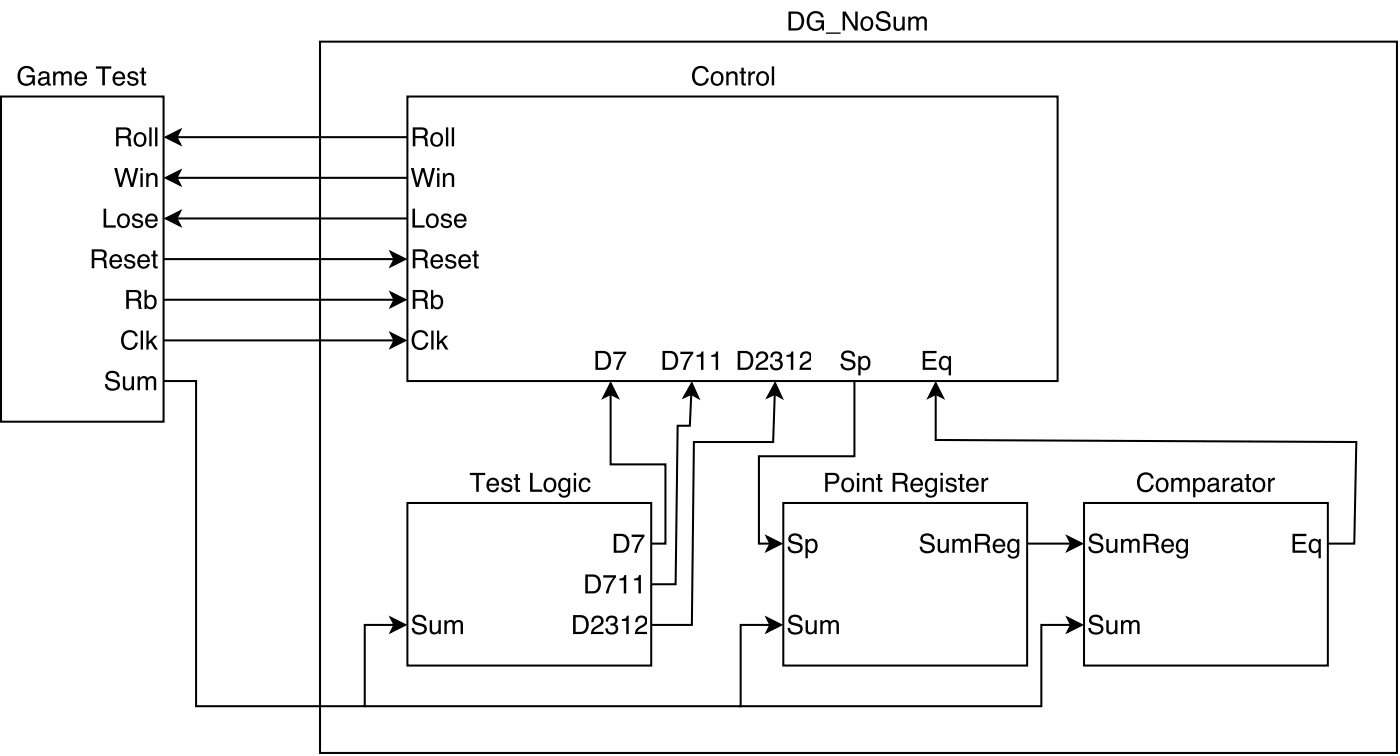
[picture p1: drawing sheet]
<svg xmlns="http://www.w3.org/2000/svg" width="243mm" height="131mm" viewBox="0 0 243 131" stroke-linecap="round" stroke-linejoin="round" font-family="sans-serif">
<path d="M55.6 7.2h186.9v123.5h-186.9z" fill="none" stroke="#000" stroke-width=".35"/>
<path d="M70.7 87.3h42.4v28.2h-42.4z" fill="#fff"/>
<path d="M70.7 87.3h42.4v28.2h-42.4z" fill="none" stroke="#000" stroke-width=".35"/>
<g fill="#000">
<path d="M81.6 82.1h2.6v.4h-1.1v2.9h-.4v-2.9h-1.1zM84.8 83.3a1.1 1.1 0 0 1 1.3-.2 1.1 1.1 0 0 1 .5 1.2h-1.7a.68 .68 0 0 0 .5 .8 .68 .68 0 0 0 .8-.5h.4a1.12 1.12 0 0 1-1.4 .8 1.12 1.12 0 0 1-.7-1.5zM85.1 83.5l-.2 .5h1.3a.66 .66 0 0 0-.4-.7 .66 .66 0 0 0-.7 .2zM87.3 83.1a.97 .97 0 0 1 1.6 .6h-.4a.55 .55 0 0 0-.5-.4 .55 .55 0 0 0-.5 .3 1.86 1.86 0 0 0 1.2 .6 .76 .76 0 0 1 .1 .9 .76 .76 0 0 1-.8 .4 .85 .85 0 0 1-1-.9h.4a.62 .62 0 0 0 .5 .5 .62 .62 0 0 0 .7-.4l-.2-.2a1.99 1.99 0 0 1-1.3-.6v-.4zM89.5 82.3h.4v.7h.4v.3h-.4v1.6l.1 .1 .3 .1v.3a.57 .57 0 0 1-.8-.5v-1.6h-.3v-.3h.3zM92 82.1h.5v2.9h1.6v.4h-2.1zM95.1 83.4a1.02 1.02 0 0 0 .4 1.7 1.02 1.02 0 0 0 .6-1.5 .67 .67 0 0 0-1-.2zM94.7 83.3a1.17 1.17 0 0 1 1.5-.1 1.17 1.17 0 0 1 .3 1.5 1.13 1.13 0 0 1-1.4 .7 1.13 1.13 0 0 1-.7-1.5zM97.2 83.3a.9 .9 0 0 1 1.4 0v-.3h.4v2.2a1.05 1.05 0 0 1-.8 1.2 1.05 1.05 0 0 1-1.2-.7h.4a.69 .69 0 0 0 .9 .3 .69 .69 0 0 0 .3-1 .98 .98 0 0 1-1.2 .3 .98 .98 0 0 1-.5-1.1l.1-.5zM97.5 83.5a.99 .99 0 0 0 .4 1.6 .93 .93 0 0 0 .7-.9 .93 .93 0 0 0-.6-.9zM99.6 83h.4v2.4h-.4zM99.6 82.1h.4v.4h-.4zM100.8 83.3a.98 .98 0 0 1 1-.4 .98 .98 0 0 1 .7 .9h-.4a.62 .62 0 0 0-.7-.5 .62 .62 0 0 0-.5 .7 .74 .74 0 0 0 .1 .8 .74 .74 0 0 0 .8 .2l.3-.5h.4a1.07 1.07 0 0 1-1.3 .9 1.07 1.07 0 0 1-.7-1.5z"/>
<path d="M107 93v2.6h.8a1.23 1.23 0 0 0 1-1.8 .9 .9 0 0 0-1-.8zM106.6 92.7a2.75 2.75 0 0 1 2.1 .2 1.87 1.87 0 0 1-.4 3l-1.7 .1zM109.7 92.8h2.2v.4l-1 1.5-.3 1.3h-.5a5.9 5.9 0 0 1 1.3-2.8h-1.7z"/>
<path d="M71.9 107a1.37 1.37 0 0 1 2.1 .4v.3h-.4a.78 .78 0 0 0-.8-.7 .78 .78 0 0 0-.8 .8 2.92 2.92 0 0 0 1.7 .6 .94 .94 0 0 1 .4 1.1 .94 .94 0 0 1-1 .6 1.23 1.23 0 0 1-1.6-1.1h.4a.93 .93 0 0 0 .8 .8 .93 .93 0 0 0 1-.6l-.1-.3-.2-.1a2.33 2.33 0 0 1-1.8-.8 .98 .98 0 0 1 .3-1zM74.6 107.7h.4v1.6a.56 .56 0 0 0 .7 .5 .56 .56 0 0 0 .4-.7v-1.4h.4v2.4h-.3v-.4a.83 .83 0 0 1-1 .4 .83 .83 0 0 1-.6-.8zM77.2 107.7h.4v.3a.78 .78 0 0 1 1.3 0 .79 .79 0 0 1 .9-.4 .79 .79 0 0 1 .6 .9v1.6h-.4v-1.7a.51 .51 0 0 0-.7-.4 .51 .51 0 0 0-.3 .7v1.4h-.4v-1.6a.49 .49 0 0 0-.5-.5 .49 .49 0 0 0-.5 .5v1.6h-.4z"/>
<path d="M99.9 107.2v2.5h.8a1.23 1.23 0 0 0 1-1.8 .9 .9 0 0 0-1-.7zM99.5 106.8a2.75 2.75 0 0 1 2.2 .2 1.87 1.87 0 0 1-.5 3l-1.7 .1zM103 107.1a1.05 1.05 0 0 1 1.7 .2 1.05 1.05 0 0 1-.7 1.6l-.7 .4-.3 .4h1.8v.4h-2.2a1.74 1.74 0 0 1 1.3-1.7 .65 .65 0 0 0 .4-.8 .65 .65 0 0 0-.8-.4 .65 .65 0 0 0-.4 .8h-.4v-.5zM105.5 107.1a.99 .99 0 0 1 1.2-.2 .99 .99 0 0 1 .4 1.2l-.3 .3a.95 .95 0 0 1 .5 1.1 .95 .95 0 0 1-1.1 .7 .99 .99 0 0 1-1.1-1.1h.4a.66 .66 0 0 0 .9 .7 .66 .66 0 0 0 .1-1.2h-.5v-.4a.57 .57 0 0 0 .8-.6 .57 .57 0 0 0-1-.3l-.2 .6h-.4zM108 107.5l.6-.2 .2-.4h.4v3.2h-.5v-2.3h-.7zM110.6 107.1a1.08 1.08 0 0 1 1.6 .3v.7a1.08 1.08 0 0 1-.9 .9l-.5 .4-.1 .3h1.5v.4h-2a1.74 1.74 0 0 1 1.4-1.7 .65 .65 0 0 0 .4-.8 .65 .65 0 0 0-.9-.4 .65 .65 0 0 0-.4 .8h-.4l.1-.5z"/>
<path d="M102.1 100.1v2.5h.8a1.23 1.23 0 0 0 .9-1.8 .9 .9 0 0 0-.9-.7zM101.6 99.7a2.75 2.75 0 0 1 2.2 .3 1.87 1.87 0 0 1-.5 3h-1.7zM104.7 99.9h2.3v.3l-1 1.6-.4 1.2h-.4a5.9 5.9 0 0 1 1.3-2.7h-1.8zM107.5 100.4l.6-.1 .3-.5h.3v3.2h-.4v-2.3h-.8zM110.1 100.4l.6-.1 .3-.5h.3v3.2h-.5v-2.3h-.7z"/>
</g>
<path d="M136 87.3h42.3v28.2h-42.3z" fill="#fff"/>
<path d="M136 87.3h42.3v28.2h-42.3z" fill="none" stroke="#000" stroke-width=".35"/>
<g fill="#000">
<path d="M137.2 92.9a1.37 1.37 0 0 1 2 .4l.1 .3h-.4a.78 .78 0 0 0-.8-.7 .78 .78 0 0 0-.8 .8 2.92 2.92 0 0 0 1.6 .6 .94 .94 0 0 1 .4 1.1 .94 .94 0 0 1-.9 .6 1.23 1.23 0 0 1-1.7-1.1h.5a.93 .93 0 0 0 .8 .8 .93 .93 0 0 0 .9-.6v-.3l-.3-.1a2.33 2.33 0 0 1-1.7-.9 .98 .98 0 0 1 .3-.9zM140.4 94a1.21 1.21 0 0 0 .2 1.6 .89 .89 0 0 0 .9-.4 .89 .89 0 0 0 0-1 .6 .6 0 0 0-1.1-.2zM139.8 93.6h.4v.3a.97 .97 0 0 1 1.2-.3 .97 .97 0 0 1 .6 1.1 1.01 1.01 0 0 1-.5 1.2 1.01 1.01 0 0 1-1.3-.2v1.2h-.4z"/>
<path d="M143.3 82.1h1.4a.95 .95 0 0 1 1 .9 .95 .95 0 0 1-1 1h-1v1.4h-.4zM143.7 82.5v1.1h.9a.58 .58 0 0 0 .7-.6 .58 .58 0 0 0-.7-.5zM146.8 83.4a1.02 1.02 0 0 0 .4 1.7 1.02 1.02 0 0 0 .6-1.5 .67 .67 0 0 0-1-.2zM146.4 83.3a1.17 1.17 0 0 1 1.5-.1 1.17 1.17 0 0 1 .3 1.5 1.13 1.13 0 0 1-1.4 .7 1.13 1.13 0 0 1-.7-1.5zM148.8 83h.4v2.4h-.4zM148.8 82.1h.4v.4h-.4zM149.8 83h.4v.3a.85 .85 0 0 1 1-.3 .85 .85 0 0 1 .5 .8v1.6h-.4v-1.5a.59 .59 0 0 0-.7-.6 .59 .59 0 0 0-.4 .8v1.3h-.4zM152.4 82.3h.4v.7h.4v.3h-.4v1.6l.1 .1 .3 .1v.3a.57 .57 0 0 1-.8-.5v-1.6h-.3v-.3h.3zM155.4 82.5v1.1h1.1a.57 .57 0 0 0 .6-.5 .57 .57 0 0 0-.6-.6zM155 82.1h1.5a.9 .9 0 0 1 1 .6 .9 .9 0 0 1-.4 1.1 1 1 0 0 1 .5 1.2l.1 .4h-.5l-.1-1.1-.3-.3h-1.4v1.4h-.4zM158.4 83.3a1.1 1.1 0 0 1 1.3-.2 1.1 1.1 0 0 1 .5 1.2h-1.7a.68 .68 0 0 0 .5 .8 .68 .68 0 0 0 .8-.5h.4a1.12 1.12 0 0 1-1.4 .8 1.12 1.12 0 0 1-.7-1.5zM158.7 83.5l-.2 .5h1.3a.66 .66 0 0 0-.4-.7 .66 .66 0 0 0-.7 .2zM160.9 83.3a.9 .9 0 0 1 1.4 0v-.3h.4v2.2a1.05 1.05 0 0 1-.8 1.2 1.05 1.05 0 0 1-1.3-.7h.5a.69 .69 0 0 0 .9 .3 .69 .69 0 0 0 .3-1 .98 .98 0 0 1-1.2 .3 .98 .98 0 0 1-.5-1.1v-.5zM161.2 83.5a.99 .99 0 0 0 .4 1.6 .93 .93 0 0 0 .7-.9 .93 .93 0 0 0-.6-.9zM163.3 83h.4v2.4h-.4zM163.3 82.1h.4v.4h-.4zM164.5 83.1a.97 .97 0 0 1 1.5 .6h-.3a.55 .55 0 0 0-.5-.4 .55 .55 0 0 0-.6 .3 1.86 1.86 0 0 0 1.3 .6 .76 .76 0 0 1 .1 .9 .76 .76 0 0 1-.9 .4 .85 .85 0 0 1-1-.9h.4a.62 .62 0 0 0 .6 .5 .62 .62 0 0 0 .6-.4l-.1-.2a1.99 1.99 0 0 1-1.4-.6v-.4zM166.7 82.3h.4v.7h.4v.3h-.4v1.6l.1 .1 .3 .1v.3a.57 .57 0 0 1-.8-.5v-1.6h-.4v-.3h.4zM168 83.3a1.1 1.1 0 0 1 1.4-.2 1.1 1.1 0 0 1 .5 1.2h-1.7a.68 .68 0 0 0 .5 .8 .68 .68 0 0 0 .8-.5h.4a1.12 1.12 0 0 1-1.4 .8 1.12 1.12 0 0 1-.8-1.5zM168.4 83.5l-.2 .5h1.3a.66 .66 0 0 0-.4-.7 .66 .66 0 0 0-.7 .2zM170.4 83h.4v.4a.7 .7 0 0 1 .8-.5l-.1 .5a.62 .62 0 0 0-.7 .6v1.4h-.4z"/>
<path d="M160.1 92.9a1.37 1.37 0 0 1 2.1 .4v.3h-.4a.78 .78 0 0 0-.8-.7 .78 .78 0 0 0-.8 .8 2.92 2.92 0 0 0 1.6 .6 .94 .94 0 0 1 .5 1.1 .94 .94 0 0 1-1 .6 1.23 1.23 0 0 1-1.6-1.1h.4a.93 .93 0 0 0 .8 .8 .93 .93 0 0 0 1-.6l-.1-.3-.2-.1a2.33 2.33 0 0 1-1.8-.9 .98 .98 0 0 1 .3-.9zM162.8 93.6h.4v1.5a.56 .56 0 0 0 .7 .6 .56 .56 0 0 0 .4-.7v-1.4h.4v2.4h-.4l.1-.4a.83 .83 0 0 1-1 .4 .83 .83 0 0 1-.6-.8zM165.4 93.6h.4v.3a.78 .78 0 0 1 1.3 0 .79 .79 0 0 1 .9-.4 .79 .79 0 0 1 .6 .9v1.6h-.4v-1.7a.51 .51 0 0 0-.7-.4 .51 .51 0 0 0-.3 .7v1.4h-.4v-1.6a.49 .49 0 0 0-.5-.5 .49 .49 0 0 0-.5 .5v1.6h-.4zM169.7 93v1.2h1.1a.57 .57 0 0 0 .6-.6 .57 .57 0 0 0-.6-.6zM169.3 92.7h1.5a.9 .9 0 0 1 1 .5 .9 .9 0 0 1-.4 1.1 1 1 0 0 1 .4 1.3l.2 .4h-.5l-.2-1.2-.2-.2-1.4-.1v1.5h-.4zM172.7 93.9a1.1 1.1 0 0 1 1.3-.3 1.1 1.1 0 0 1 .5 1.3h-1.7a.68 .68 0 0 0 .5 .8 .68 .68 0 0 0 .8-.5h.4a1.12 1.12 0 0 1-1.4 .8 1.12 1.12 0 0 1-.7-1.5zM173 94.1l-.2 .5h1.3a.66 .66 0 0 0-.4-.7 .66 .66 0 0 0-.7 .2zM175.2 93.9a.9 .9 0 0 1 1.4 0v-.3h.4v2.2a1.05 1.05 0 0 1-.8 1.1 1.05 1.05 0 0 1-1.3-.6h.5a.69 .69 0 0 0 .9 .3 .69 .69 0 0 0 .3-1 .98 .98 0 0 1-1.2 .3 .98 .98 0 0 1-.5-1.1v-.5zM175.5 94a.99 .99 0 0 0 .4 1.7 .93 .93 0 0 0 .7-.9 .93 .93 0 0 0-.7-.9z"/>
<path d="M137.2 107a1.37 1.37 0 0 1 2 .4l.1 .3h-.4a.78 .78 0 0 0-.8-.7 .78 .78 0 0 0-.8 .8 2.92 2.92 0 0 0 1.6 .6 .94 .94 0 0 1 .4 1.1 .94 .94 0 0 1-.9 .6 1.23 1.23 0 0 1-1.7-1.1h.5a.93 .93 0 0 0 .8 .8 .93 .93 0 0 0 .9-.6v-.3l-.3-.1a2.33 2.33 0 0 1-1.7-.8 .98 .98 0 0 1 .3-1zM139.9 107.7h.4v1.6a.56 .56 0 0 0 .6 .5 .56 .56 0 0 0 .5-.7v-1.4h.4v2.4h-.4v-.4a.83 .83 0 0 1-.9 .4 .83 .83 0 0 1-.6-.8zM142.4 107.7h.4v.3a.78 .78 0 0 1 1.4 0 .79 .79 0 0 1 .9-.4 .79 .79 0 0 1 .5 .9v1.6h-.4v-1.7a.51 .51 0 0 0-.6-.4 .51 .51 0 0 0-.4 .7v1.4h-.4v-1.6a.49 .49 0 0 0-.5-.5 .49 .49 0 0 0-.5 .5v1.6h-.4z"/>
</g>
<path d="M188.2 87.3h42.3v28.2h-42.3z" fill="#fff"/>
<path d="M188.2 87.3h42.3v28.2h-42.3z" fill="none" stroke="#000" stroke-width=".35"/>
<g fill="#000">
<path d="M189.4 92.9a1.37 1.37 0 0 1 2 .4l.1 .3h-.4a.78 .78 0 0 0-.8-.7 .78 .78 0 0 0-.8 .8 2.92 2.92 0 0 0 1.6 .6 .94 .94 0 0 1 .4 1.1 .94 .94 0 0 1-.9 .6 1.23 1.23 0 0 1-1.6-1.1h.4a.93 .93 0 0 0 .8 .8 .93 .93 0 0 0 .9-.6v-.3l-.3-.1a2.33 2.33 0 0 1-1.7-.9 .98 .98 0 0 1 .3-.9zM192.1 93.6h.4v1.5a.56 .56 0 0 0 .7 .6 .56 .56 0 0 0 .4-.7v-1.4h.4v2.4h-.4v-.4a.83 .83 0 0 1-.9 .4 .83 .83 0 0 1-.6-.8zM194.6 93.6h.4v.3a.78 .78 0 0 1 1.4 0 .79 .79 0 0 1 .9-.4 .79 .79 0 0 1 .6 .9v1.6h-.5v-1.7a.51 .51 0 0 0-.6-.4 .51 .51 0 0 0-.4 .7v1.4h-.4v-1.6a.49 .49 0 0 0-.5-.5 .49 .49 0 0 0-.4 .5l-.1 1.6h-.4zM199 93v1.2h1a.57 .57 0 0 0 .7-.6 .57 .57 0 0 0-.6-.6zM198.6 92.7h1.5a.9 .9 0 0 1 1 .5 .9 .9 0 0 1-.4 1.1 1 1 0 0 1 .4 1.3l.2 .4h-.6l-.1-1.2-.2-.2-1.4-.1v1.5h-.4zM201.9 93.9a1.1 1.1 0 0 1 1.4-.3 1.1 1.1 0 0 1 .5 1.3h-1.7a.68 .68 0 0 0 .5 .8 .68 .68 0 0 0 .8-.5h.4a1.12 1.12 0 0 1-1.4 .8 1.12 1.12 0 0 1-.8-1.5zM202.3 94.1l-.2 .5h1.3a.66 .66 0 0 0-.4-.7 .66 .66 0 0 0-.7 .2zM204.4 93.9a.9 .9 0 0 1 1.5 0v-.3h.3v2.2a1.05 1.05 0 0 1-.7 1.1 1.05 1.05 0 0 1-1.3-.6h.4a.69 .69 0 0 0 1 .3 .69 .69 0 0 0 .3-1 .98 .98 0 0 1-1.2 .3 .98 .98 0 0 1-.6-1.1l.1-.5zM204.8 94a.99 .99 0 0 0 .4 1.7 .93 .93 0 0 0 .7-.9 .93 .93 0 0 0-.7-.9z"/>
<path d="M197.8 82.5a1.43 1.43 0 0 1 1.4-.5 1.43 1.43 0 0 1 1.1 1.1h-.4a1.02 1.02 0 0 0-1.2-.7 1.02 1.02 0 0 0-.8 1 1.12 1.12 0 0 0 .4 1.4 1.12 1.12 0 0 0 1.4-.1l.2-.5h.4a1.48 1.48 0 0 1-1.7 1.2 1.48 1.48 0 0 1-1.2-1.7l.1-.7zM201.4 83.4a1.02 1.02 0 0 0 .4 1.7 1.02 1.02 0 0 0 .5-1.5 .67 .67 0 0 0-.9-.2zM200.9 83.3a1.17 1.17 0 0 1 1.6-.1 1.17 1.17 0 0 1 .3 1.5 1.13 1.13 0 0 1-1.4 .7 1.13 1.13 0 0 1-.7-1.5zM203.4 83h.4v.3a.78 .78 0 0 1 1.3 0 .79 .79 0 0 1 .9-.4 .79 .79 0 0 1 .6 .9v1.6h-.4v-1.7a.51 .51 0 0 0-.7-.4 .51 .51 0 0 0-.3 .7v1.4h-.4v-1.6a.49 .49 0 0 0-.5-.5 .49 .49 0 0 0-.5 .5v1.6h-.4zM207.7 83.5a1.21 1.21 0 0 0 .2 1.6 .89 .89 0 0 0 .9-.5 .89 .89 0 0 0 0-.9 .6 .6 0 0 0-1.1-.2zM207.1 83h.4v.3a.97 .97 0 0 1 1.2-.3 .97 .97 0 0 1 .6 1.1 1.01 1.01 0 0 1-.5 1.2 1.01 1.01 0 0 1-1.3-.2v1.2h-.4zM210.1 84.5a.52 .52 0 0 0 .3 .6 .52 .52 0 0 0 .7-.2l.1-.7-.8 .1zM209.9 83.2a1.16 1.16 0 0 1 1.7 .2v1.6l.3 .1v.3a.46 .46 0 0 1-.7-.3 .82 .82 0 0 1-1.1 .3 .82 .82 0 0 1-.3-1.2l1.4-.4a.54 .54 0 0 0-.5-.6 .54 .54 0 0 0-.6 .5h-.4zM212.3 83h.4v.4a.7 .7 0 0 1 .7-.5v.5a.62 .62 0 0 0-.7 .6v1.4h-.4zM214.1 84.5a.52 .52 0 0 0 .4 .6 .52 .52 0 0 0 .6-.2l.2-.7-.9 .1zM213.9 83.2a1.16 1.16 0 0 1 1.8 .2v1.6l.2 .1v.3a.46 .46 0 0 1-.6-.3 .82 .82 0 0 1-1.1 .3 .82 .82 0 0 1-.3-1.2l1.4-.4a.54 .54 0 0 0-.5-.6 .54 .54 0 0 0-.6 .5h-.4zM216.4 82.3h.4v.7h.4v.3h-.4v1.6l.1 .1 .3 .1v.3a.57 .57 0 0 1-.8-.5v-1.6h-.3v-.3h.3zM218.2 83.4a1.02 1.02 0 0 0 .4 1.7 1.02 1.02 0 0 0 .6-1.5 .67 .67 0 0 0-1-.2zM217.8 83.3a1.17 1.17 0 0 1 1.5-.1 1.17 1.17 0 0 1 .3 1.5 1.13 1.13 0 0 1-1.4 .7 1.13 1.13 0 0 1-.7-1.5zM220.2 83h.4v.4a.7 .7 0 0 1 .7-.5v.5a.62 .62 0 0 0-.7 .6v1.4h-.4z"/>
<path d="M224.4 92.7h2.4v.4h-2v1h1.9v.3h-1.9v1.2h2v.4h-2.4zM227.8 94.1a1.17 1.17 0 0 0 .2 1.5 .86 .86 0 0 0 .9-.3 .86 .86 0 0 0 0-.9 .61 .61 0 0 0-.5-.5 .61 .61 0 0 0-.6 .2zM227.5 93.9a.87 .87 0 0 1 1.4 0v-.3h.4v3.3h-.4v-1.2a.99 .99 0 0 1-1.2 .2 .99 .99 0 0 1-.5-1.1z"/>
<path d="M189.4 107a1.37 1.37 0 0 1 2 .4l.1 .3h-.4a.78 .78 0 0 0-.8-.7 .78 .78 0 0 0-.8 .8 2.92 2.92 0 0 0 1.6 .6 .94 .94 0 0 1 .4 1.1 .94 .94 0 0 1-.9 .6 1.23 1.23 0 0 1-1.6-1.1h.4a.93 .93 0 0 0 .8 .8 .93 .93 0 0 0 .9-.6v-.3l-.3-.1a2.33 2.33 0 0 1-1.7-.8 .98 .98 0 0 1 .3-1zM192.1 107.7h.4v1.6a.56 .56 0 0 0 .7 .5 .56 .56 0 0 0 .4-.7v-1.4h.4v2.4h-.4v-.4a.83 .83 0 0 1-.9 .4 .83 .83 0 0 1-.6-.8zM194.6 107.7h.4v.3a.78 .78 0 0 1 1.4 0 .79 .79 0 0 1 .9-.4 .79 .79 0 0 1 .6 .9v1.6h-.5v-1.7a.51 .51 0 0 0-.6-.4 .51 .51 0 0 0-.4 .7v1.4h-.4v-1.6a.49 .49 0 0 0-.5-.5 .49 .49 0 0 0-.4 .5l-.1 1.6h-.4z"/>
</g>
<path d="M70.7 16.8h112.9v49.3h-112.9z" fill="#fff"/>
<g fill="none" stroke="#000" stroke-width=".35">
<path d="M70.7 16.8h112.9v49.3h-112.9zM106 66.5l1.2 2.5-1.2-.6-1.2 .6zM106 68.4v12.2h9.5v13.8h-2.4M120 68.4l-.2 5.5h-2.1l-.4 27.5h-4.2M120.1 66.5l1.1 2.6-1.2-.7-1.2 .6zM134.5 68.4l-.3 8.3h-13.7l-.4 31.8h-7M134.6 66.5l1.1 2.5-1.2-.6-1.2 .6zM148.3 66.1v13.1h-16.5v15.2h1.9M162.5 66.5l1.2 2.5-1.2-.6-1.3 .6zM162.5 68.4v8l73 .3-.4 17.7h-4.6M133.1 93.1l2.5 1.3-2.5 1.2 .6-1.2zM178.3 94.4h7.7"/>
<path d="M185.3 93.1l2.5 1.3-2.5 1.2 .7-1.2z"/>
</g>
<g fill="#000">
<path d="M106 66.5l1.2 2.5-1.2-.6-1.2 .6zM120.1 66.5l1.1 2.6-1.2-.7-1.2 .6zM134.6 66.5l1.1 2.5-1.2-.6-1.2 .6zM162.5 66.5l1.2 2.5-1.2-.6-1.3 .6zM133.1 93.1l2.5 1.3-2.5 1.2 .6-1.2zM185.3 93.1l2.5 1.3-2.5 1.2 .7-1.2z"/>
<path d="M120.5 11.9a1.43 1.43 0 0 1 1.5-.4 1.43 1.43 0 0 1 1 1h-.4a1.02 1.02 0 0 0-1.2-.7 1.02 1.02 0 0 0-.8 1.1 1.12 1.12 0 0 0 .4 1.4 1.12 1.12 0 0 0 1.4-.2l.2-.5h.5a1.48 1.48 0 0 1-1.7 1.3 1.48 1.48 0 0 1-1.3-1.8l.1-.6zM124.1 12.8a1.02 1.02 0 0 0 .4 1.8 1.02 1.02 0 0 0 .6-1.6 .67 .67 0 0 0-1-.2zM123.7 12.7a1.17 1.17 0 0 1 1.5-.1 1.17 1.17 0 0 1 .3 1.5 1.13 1.13 0 0 1-1.4 .7 1.13 1.13 0 0 1-.7-1.4zM126.1 12.4h.4v.4a.85 .85 0 0 1 1-.4 .85 .85 0 0 1 .5 .9v1.5h-.4v-1.5a.59 .59 0 0 0-.7-.6 .59 .59 0 0 0-.4 .9v1.2h-.4zM128.7 11.7h.4v.7h.4v.3h-.4v1.6l.1 .2h.3v.3a.57 .57 0 0 1-.8-.5v-1.6h-.3v-.3h.3zM129.9 12.4h.4v.4a.7 .7 0 0 1 .8-.4v.4a.62 .62 0 0 0-.8 .6v1.4h-.4zM132 12.8a1.02 1.02 0 0 0 .4 1.8 1.02 1.02 0 0 0 .6-1.6 .67 .67 0 0 0-1-.2zM131.6 12.7a1.17 1.17 0 0 1 1.5-.1 1.17 1.17 0 0 1 .3 1.5 1.13 1.13 0 0 1-1.4 .7 1.13 1.13 0 0 1-.7-1.4zM134 11.5h.4v3.3h-.4z"/>
<path d="M71.6 36.2h.5v2.9h1.6v.4h-2.1zM74.7 37.5a1.02 1.02 0 0 0 .4 1.8 1.02 1.02 0 0 0 .5-1.6 .67 .67 0 0 0-.9-.2zM74.2 37.4a1.17 1.17 0 0 1 1.6-.1 1.17 1.17 0 0 1 .3 1.5 1.13 1.13 0 0 1-1.4 .7 1.13 1.13 0 0 1-.7-1.4zM76.8 37.3a.97 .97 0 0 1 1.6 .5h-.4a.55 .55 0 0 0-.5-.4 .55 .55 0 0 0-.5 .3 1.86 1.86 0 0 0 1.2 .6 .76 .76 0 0 1 .2 1 .76 .76 0 0 1-.9 .3 .85 .85 0 0 1-1-.8h.4a.62 .62 0 0 0 .5 .5 .62 .62 0 0 0 .7-.4l-.2-.3a1.99 1.99 0 0 1-1.3-.6v-.4zM79.1 37.4a1.1 1.1 0 0 1 1.4-.2 1.1 1.1 0 0 1 .5 1.2h-1.8a.68 .68 0 0 0 .6 .8 .68 .68 0 0 0 .8-.4h.4a1.12 1.12 0 0 1-1.5 .7 1.12 1.12 0 0 1-.7-1.4zM79.5 37.6l-.2 .5h1.3a.66 .66 0 0 0-.4-.6 .66 .66 0 0 0-.7 .1z"/>
<path d="M71.3 29.2h.5l.6 2.6 .8-2.6h.5l.7 2.6 .6-2.6h.5l-.8 3.3h-.5l-.8-2.8-.7 2.8h-.5zM75.9 30.1h.4v2.4h-.4zM75.9 29.2h.4v.4h-.4zM76.9 30.1h.4v.3a.85 .85 0 0 1 1-.4 .85 .85 0 0 1 .6 .9v1.6h-.5v-1.6a.59 .59 0 0 0-.7-.5 .59 .59 0 0 0-.4 .8v1.3h-.4z"/>
<path d="M72.1 22.5v1.1h1a.57 .57 0 0 0 .7-.5 .57 .57 0 0 0-.6-.6zM71.7 22.1h1.5a.9 .9 0 0 1 1 .6 .9 .9 0 0 1-.4 1.1 1 1 0 0 1 .4 1.2l.2 .4h-.6l-.1-1.1-.2-.3h-1.4v1.4h-.4zM75.4 23.4a1.02 1.02 0 0 0 .4 1.7 1.02 1.02 0 0 0 .6-1.5 .67 .67 0 0 0-1-.2zM75 23.3a1.17 1.17 0 0 1 1.5-.1 1.17 1.17 0 0 1 .4 1.5 1.13 1.13 0 0 1-1.5 .7 1.13 1.13 0 0 1-.7-1.4zM77.4 22.1h.4v3.3h-.4zM78.4 22.1h.4v3.3h-.4z"/>
<path d="M72.1 43.7v1.1h1a.57 .57 0 0 0 .7-.5 .57 .57 0 0 0-.6-.6zM71.7 43.3h1.5a.9 .9 0 0 1 1 .5 .9 .9 0 0 1-.4 1.1 1 1 0 0 1 .4 1.3l.2 .4h-.6l-.1-1.1-.2-.3h-1.4v1.4h-.4zM75 44.5a1.1 1.1 0 0 1 1.4-.3 1.1 1.1 0 0 1 .5 1.3h-1.7a.68 .68 0 0 0 .5 .8 .68 .68 0 0 0 .8-.5h.4a1.12 1.12 0 0 1-1.4 .8 1.12 1.12 0 0 1-.8-1.5zM75.4 44.7l-.2 .5h1.3a.66 .66 0 0 0-.4-.7 .66 .66 0 0 0-.7 .2zM77.6 44.3a.97 .97 0 0 1 1.6 .6h-.4a.55 .55 0 0 0-.5-.5 .55 .55 0 0 0-.6 .4 1.86 1.86 0 0 0 1.3 .6 .76 .76 0 0 1 .1 .9 .76 .76 0 0 1-.8 .4 .85 .85 0 0 1-1-.9h.4a.62 .62 0 0 0 .5 .5 .62 .62 0 0 0 .6-.4l-.1-.2a1.99 1.99 0 0 1-1.3-.7v-.3zM79.9 44.5a1.1 1.1 0 0 1 1.3-.3 1.1 1.1 0 0 1 .6 1.3h-1.8a.68 .68 0 0 0 .5 .8 .68 .68 0 0 0 .8-.5h.4a1.12 1.12 0 0 1-1.4 .8 1.12 1.12 0 0 1-.7-1.5zM80.2 44.7l-.2 .5h1.3a.66 .66 0 0 0-.3-.7 .66 .66 0 0 0-.8 .2zM82.3 43.5h.4v.7h.4v.3h-.4v1.6l.1 .1h.3v.4a.57 .57 0 0 1-.8-.5v-1.6h-.3v-.3h.3z"/>
<path d="M72.1 50.7v1.1h1a.57 .57 0 0 0 .7-.5 .57 .57 0 0 0-.6-.6zM71.7 50.3h1.5a.9 .9 0 0 1 1 .6 .9 .9 0 0 1-.4 1.1 1 1 0 0 1 .4 1.2l.2 .4h-.6l-.1-1.1-.2-.2-1.4-.1v1.4h-.4zM74.8 50.3h.4v1.2a.99 .99 0 0 1 1.2-.2 .99 .99 0 0 1 .5 1.1 1.01 1.01 0 0 1-.4 1.2 1.01 1.01 0 0 1-1.3-.3v.3h-.4zM75.4 51.7a1.16 1.16 0 0 0 .2 1.6 .8 .8 0 0 0 .8-.3 .8 .8 0 0 0 .1-.8 .63 .63 0 0 0-.4-.6 .63 .63 0 0 0-.7 .1z"/>
<path d="M71.8 57.8a1.43 1.43 0 0 1 1.5-.5 1.43 1.43 0 0 1 1 1.1h-.4a1.02 1.02 0 0 0-1.1-.7 1.02 1.02 0 0 0-.9 1 1.12 1.12 0 0 0 .4 1.4 1.12 1.12 0 0 0 1.4-.1l.2-.5h.5a1.48 1.48 0 0 1-1.7 1.2 1.48 1.48 0 0 1-1.2-1.7l.1-.7zM74.9 57.4h.4v3.3h-.4zM75.9 57.4h.4v1.9l1-1h.5l-.9 .9 1 1.5h-.6l-.7-1.2-.3 .3v.9h-.4z"/>
<path d="M103.8 61.3v2.5h.8a1.23 1.23 0 0 0 1-1.8 .9 .9 0 0 0-1-.7zM103.4 60.9a2.75 2.75 0 0 1 2.2 .3 1.87 1.87 0 0 1-.5 3h-1.7zM106.5 61.1h2.2v.3l-1 1.6-.3 1.2h-.5a5.9 5.9 0 0 1 1.4-2.7h-1.8z"/>
<path d="M115.5 61.3v2.5h.8a1.23 1.23 0 0 0 .9-1.8 .9 .9 0 0 0-.9-.7zM115 60.9a2.75 2.75 0 0 1 2.2 .3 1.87 1.87 0 0 1-.5 3h-1.7zM118.1 61.1h2.3v.3l-1 1.6-.4 1.2h-.4a5.9 5.9 0 0 1 1.3-2.7h-1.8zM120.9 61.6l.7-.1 .2-.5h.3v3.2h-.4v-2.3h-.8zM123.5 61.6l.6-.1 .3-.5h.3v3.2h-.5v-2.3h-.7z"/>
<path d="M128.5 61.3v2.5h.8a1.23 1.23 0 0 0 1-1.8 .9 .9 0 0 0-1-.7zM128.1 60.9a2.75 2.75 0 0 1 2.2 .3 1.87 1.87 0 0 1-.5 3h-1.7zM131.5 61.2a1.05 1.05 0 0 1 1.7 .2 1.05 1.05 0 0 1-.7 1.6l-.6 .4-.3 .4h1.8v.4h-2.2a1.74 1.74 0 0 1 1.3-1.6 .65 .65 0 0 0 .4-.9 .65 .65 0 0 0-.8-.4 .65 .65 0 0 0-.5 .8h-.4l.1-.5zM134 61.2a.99 .99 0 0 1 1.3-.1 .99 .99 0 0 1 .4 1.1l-.3 .3a.95 .95 0 0 1 .5 1.2 .95 .95 0 0 1-1.1 .6 .99 .99 0 0 1-1.1-1.1h.4a.66 .66 0 0 0 .9 .7 .66 .66 0 0 0 .1-1.1l-.6-.1 .1-.3a.57 .57 0 0 0 .8-.7 .57 .57 0 0 0-1-.2l-.3 .6h-.4zM136.5 61.6l.7-.1 .2-.5h.3v3.2h-.4v-2.3h-.8zM139.2 61.2a1.08 1.08 0 0 1 1.6 .3v.7a1.08 1.08 0 0 1-.9 1l-.5 .3-.2 .3h1.6v.4h-2a1.74 1.74 0 0 1 1.4-1.6 .65 .65 0 0 0 .3-.9 .65 .65 0 0 0-.8-.4 .65 .65 0 0 0-.4 .8h-.4v-.5z"/>
<path d="M146.3 61.1a1.37 1.37 0 0 1 2.1 .4v.4h-.4a.78 .78 0 0 0-.8-.7 .78 .78 0 0 0-.7 .7 2.92 2.92 0 0 0 1.6 .6 .94 .94 0 0 1 .4 1.1 .94 .94 0 0 1-.9 .7 1.23 1.23 0 0 1-1.7-1.2h.4a.93 .93 0 0 0 .8 .8 .93 .93 0 0 0 1-.5l-.1-.3-.2-.2a2.33 2.33 0 0 1-1.7-.8 .98 .98 0 0 1 .2-1zM149.6 62.3a1.21 1.21 0 0 0 .2 1.6 .89 .89 0 0 0 .9-.4 .89 .89 0 0 0-.1-1 .6 .6 0 0 0-1-.2zM149 61.8h.4v.3a.97 .97 0 0 1 1.2-.3 .97 .97 0 0 1 .5 1.2 1.01 1.01 0 0 1-.4 1.1 1.01 1.01 0 0 1-1.3-.2v1.3h-.4z"/>
<path d="M160.2 60.9h2.4v.4h-2v1h1.9v.4h-1.9v1.1h2v.4h-2.4zM163.6 62.3a1.17 1.17 0 0 0 .2 1.6 .86 .86 0 0 0 .8-.4 .86 .86 0 0 0 .1-.9 .61 .61 0 0 0-.5-.5 .61 .61 0 0 0-.6 .2zM163.3 62.1a.87 .87 0 0 1 1.4 0v-.3h.4v3.4h-.4v-1.3a.99 .99 0 0 1-1.2 .3 .99 .99 0 0 1-.5-1.1z"/>
</g>
<path d="M.2 16.8h28.2v56.4h-28.2z" fill="#fff"/>
<g fill="none" stroke="#000" stroke-width=".35">
<path d="M.2 16.8h28.2v56.4h-28.2zM28.8 23.8l2.5-1.2-.7 1.2 .7 1.2zM28.8 30.9l2.5-1.3-.7 1.3 .7 1.2zM28.8 37.9l2.5-1.2-.7 1.2 .7 1.3zM30.6 23.8h40.1M30.6 30.9h40.1M30.6 37.9h40.1M28.4 45h40.1M28.4 52h40.1M28.4 59.1h40.1M67.9 43.7l2.4 1.3-2.4 1.2 .6-1.2zM67.9 50.8l2.4 1.2-2.4 1.3 .6-1.3z"/>
<path d="M67.9 57.9l2.4 1.2-2.4 1.2 .6-1.2zM28.4 66.1h5.6v56.5h29.3v-14.1h5.2M67.9 107.2l2.4 1.3-2.4 1.2 .6-1.2zM133.1 107.2l2.5 1.3-2.5 1.2 .6-1.2zM133.7 108.5h-5.1v14.1h-65.3M185.3 107.2l2.5 1.3-2.5 1.2 .7-1.2zM186 108.5h-5.2v14.1h-52.6"/>
</g>
<g fill="#000">
<path d="M28.8 23.8l2.5-1.2-.7 1.2 .7 1.2zM28.8 30.9l2.5-1.3-.7 1.3 .7 1.2zM28.8 37.9l2.5-1.2-.7 1.2 .7 1.3zM67.9 43.7l2.4 1.3-2.4 1.2 .6-1.2zM67.9 50.8l2.4 1.2-2.4 1.3 .6-1.3zM67.9 57.9l2.4 1.2-2.4 1.2 .6-1.2zM67.9 107.2l2.4 1.3-2.4 1.2 .6-1.2zM133.1 107.2l2.5 1.3-2.5 1.2 .6-1.2zM185.3 107.2l2.5 1.3-2.5 1.2 .7-1.2z"/>
<path d="M3.5 11.9a1.47 1.47 0 0 1 2.5 .6h-.4a1.08 1.08 0 0 0-1.4-.6 1.08 1.08 0 0 0-.7 1.3 1.08 1.08 0 0 0 .9 1.3 1.08 1.08 0 0 0 1.2-1.1h-1v-.3h1.4v1.7h-.2l-.1-.4a1.54 1.54 0 0 1-2 .3 1.54 1.54 0 0 1-.6-1.9zM7 14a.52 .52 0 0 0 .4 .6 .52 .52 0 0 0 .6-.3l.2-.7-.9 .2zM6.8 12.7a1.16 1.16 0 0 1 1.7 .1l.1 1.7h.2v.3a.46 .46 0 0 1-.6-.3 .82 .82 0 0 1-1.2 .3 .82 .82 0 0 1-.2-1.1l1.4-.5a.54 .54 0 0 0-.5-.5 .54 .54 0 0 0-.6 .5h-.4zM9.2 12.4h.4v.4a.78 .78 0 0 1 1.4-.1 .79 .79 0 0 1 .9-.3 .79 .79 0 0 1 .6 .8v1.6h-.5v-1.6a.51 .51 0 0 0-.6-.4 .51 .51 0 0 0-.4 .6v1.4h-.4v-1.5a.49 .49 0 0 0-.5-.6 .49 .49 0 0 0-.4 .6l-.1 1.5h-.4zM13.2 12.7a1.1 1.1 0 0 1 1.4-.2 1.1 1.1 0 0 1 .5 1.2h-1.8a.68 .68 0 0 0 .6 .8 .68 .68 0 0 0 .8-.4h.4a1.12 1.12 0 0 1-1.5 .8 1.12 1.12 0 0 1-.7-1.5zM13.6 12.9l-.2 .5h1.3a.66 .66 0 0 0-.4-.6 .66 .66 0 0 0-.7 .1zM16.6 11.5h2.7v.4h-1.1v2.9h-.4v-2.9h-1.2zM19.8 12.7a1.1 1.1 0 0 1 1.4-.2 1.1 1.1 0 0 1 .5 1.2h-1.7a.68 .68 0 0 0 .5 .8 .68 .68 0 0 0 .8-.4h.4a1.12 1.12 0 0 1-1.4 .8 1.12 1.12 0 0 1-.7-1.5zM20.2 12.9l-.2 .5h1.3a.66 .66 0 0 0-.4-.6 .66 .66 0 0 0-.7 .1zM22.4 12.6a.97 .97 0 0 1 1.6 .5h-.4a.55 .55 0 0 0-.5-.4 .55 .55 0 0 0-.6 .3 1.86 1.86 0 0 0 1.3 .6 .76 .76 0 0 1 .1 1 .76 .76 0 0 1-.8 .3 .85 .85 0 0 1-1-.8h.4a.62 .62 0 0 0 .5 .5 .62 .62 0 0 0 .7-.4l-.2-.3a1.99 1.99 0 0 1-1.3-.6v-.4zM24.6 11.7h.4v.7h.4v.3h-.4v1.6l.1 .2h.3v.3a.57 .57 0 0 1-.8-.5v-1.6h-.3v-.3h.3z"/>
<path d="M137.3 2.4v2.5h.8a1.23 1.23 0 0 0 1-1.8 .9 .9 0 0 0-1-.7zM136.9 2a2.75 2.75 0 0 1 2.2 .3 1.87 1.87 0 0 1-.5 2.9l-1.7 .1zM140.5 2.4a1.47 1.47 0 0 1 2.5 .6h-.4a1.08 1.08 0 0 0-1.4-.6 1.08 1.08 0 0 0-.7 1.3 1.08 1.08 0 0 0 .9 1.3 1.08 1.08 0 0 0 1.2-1.1h-1v-.4h1.5v1.8h-.3l-.1-.4a1.54 1.54 0 0 1-2 .3 1.54 1.54 0 0 1-.6-1.9zM143.4 5.6h2.5v.3h-2.5zM146.3 2h.5l1.7 2.7v-2.7h.4v3.3h-.5l-1.7-2.7v2.7h-.4zM150.1 3.3a1.02 1.02 0 0 0 .4 1.7 1.02 1.02 0 0 0 .6-1.5 .67 .67 0 0 0-1-.2zM149.7 3.2a1.17 1.17 0 0 1 1.5-.1 1.17 1.17 0 0 1 .3 1.5 1.13 1.13 0 0 1-1.4 .7 1.13 1.13 0 0 1-.7-1.4zM152.4 2.2a1.37 1.37 0 0 1 2.1 .4v.4h-.4a.78 .78 0 0 0-.8-.7 .78 .78 0 0 0-.7 .7 2.92 2.92 0 0 0 1.6 .6 .94 .94 0 0 1 .4 1.1 .94 .94 0 0 1-.9 .7 1.23 1.23 0 0 1-1.7-1.2h.4a.93 .93 0 0 0 .8 .8 .93 .93 0 0 0 1-.6l-.1-.2-.2-.2a2.33 2.33 0 0 1-1.7-.8 .98 .98 0 0 1 .2-1zM155.1 2.9h.5v1.6a.56 .56 0 0 0 .6 .5 .56 .56 0 0 0 .5-.7v-1.4h.4v2.4h-.4v-.4a.83 .83 0 0 1-.9 .4 .83 .83 0 0 1-.7-.8zM157.7 2.9h.4v.3a.78 .78 0 0 1 1.3 0 .79 .79 0 0 1 1-.4 .79 .79 0 0 1 .5 .9v1.6h-.4v-1.7a.51 .51 0 0 0-.6-.4 .51 .51 0 0 0-.4 .7v1.4h-.4v-1.6a.49 .49 0 0 0-.5-.5 .49 .49 0 0 0-.5 .5v1.6h-.4z"/>
<path d="M18 36.2h.4v2.9h1.7v.4h-2.1zM21 37.5a1.02 1.02 0 0 0 .4 1.8 1.02 1.02 0 0 0 .6-1.6 .67 .67 0 0 0-1-.2zM20.6 37.4a1.17 1.17 0 0 1 1.6-.1 1.17 1.17 0 0 1 .3 1.5 1.13 1.13 0 0 1-1.5 .7 1.13 1.13 0 0 1-.7-1.4zM23.2 37.3a.97 .97 0 0 1 1.6 .5h-.4a.55 .55 0 0 0-.5-.4 .55 .55 0 0 0-.5 .3 1.86 1.86 0 0 0 1.2 .6 .76 .76 0 0 1 .1 1 .76 .76 0 0 1-.8 .3 .85 .85 0 0 1-1-.8h.4a.62 .62 0 0 0 .5 .5 .62 .62 0 0 0 .7-.4l-.2-.3a1.99 1.99 0 0 1-1.3-.6v-.4zM25.5 37.4a1.1 1.1 0 0 1 1.3-.2 1.1 1.1 0 0 1 .6 1.2h-1.8a.68 .68 0 0 0 .5 .8 .68 .68 0 0 0 .8-.4h.4a1.12 1.12 0 0 1-1.4 .7 1.12 1.12 0 0 1-.7-1.4zM25.8 37.6l-.2 .5h1.4a.66 .66 0 0 0-.4-.6 .66 .66 0 0 0-.8 .1z"/>
<path d="M19.8 29.2h.5l.6 2.6 .8-2.6h.5l.7 2.6 .6-2.6h.5l-.8 3.3h-.5l-.8-2.8-.7 2.8h-.5zM24.4 30.1h.4v2.4h-.4zM24.4 29.2h.4v.4h-.4zM25.4 30.1h.4v.3a.85 .85 0 0 1 1-.4 .85 .85 0 0 1 .5 .9v1.6h-.4v-1.6a.59 .59 0 0 0-.7-.5 .59 .59 0 0 0-.4 .8v1.3h-.4z"/>
<path d="M20.6 22.5v1.1h1a.57 .57 0 0 0 .7-.5 .57 .57 0 0 0-.6-.6zM20.2 22.1h1.5a.9 .9 0 0 1 1 .6 .9 .9 0 0 1-.4 1.1 1 1 0 0 1 .4 1.2l.2 .4h-.6l-.1-1.1-.2-.3h-1.4v1.4h-.4zM23.9 23.4a1.02 1.02 0 0 0 .4 1.7 1.02 1.02 0 0 0 .6-1.5 .67 .67 0 0 0-1-.2zM23.5 23.3a1.17 1.17 0 0 1 1.5-.1 1.17 1.17 0 0 1 .4 1.5 1.13 1.13 0 0 1-1.5 .7 1.13 1.13 0 0 1-.7-1.4zM25.9 22.1h.4v3.3h-.4zM26.9 22.1h.4v3.3h-.4z"/>
<path d="M16.4 43.7v1.1h1a.57 .57 0 0 0 .7-.5 .57 .57 0 0 0-.6-.6zM15.9 43.3h1.5a.9 .9 0 0 1 1.1 .5 .9 .9 0 0 1-.4 1.1 1 1 0 0 1 .4 1.3l.2 .4h-.6l-.1-1.1-.2-.3h-1.4v1.4h-.5zM19.3 44.5a1.1 1.1 0 0 1 1.3-.3 1.1 1.1 0 0 1 .6 1.3h-1.8a.68 .68 0 0 0 .5 .8 .68 .68 0 0 0 .9-.5h.3a1.12 1.12 0 0 1-1.4 .8 1.12 1.12 0 0 1-.7-1.5zM19.6 44.7l-.2 .5h1.4a.66 .66 0 0 0-.4-.7 .66 .66 0 0 0-.8 .2zM21.8 44.3a.97 .97 0 0 1 1.6 .6h-.4a.55 .55 0 0 0-.4-.5 .55 .55 0 0 0-.6 .4 1.86 1.86 0 0 0 1.3 .6 .76 .76 0 0 1 .1 .9 .76 .76 0 0 1-.9 .4 .85 .85 0 0 1-1-.9h.4a.62 .62 0 0 0 .6 .5 .62 .62 0 0 0 .6-.4l-.1-.2a1.99 1.99 0 0 1-1.4-.7v-.3zM24.1 44.5a1.1 1.1 0 0 1 1.4-.3 1.1 1.1 0 0 1 .5 1.3h-1.7a.68 .68 0 0 0 .5 .8 .68 .68 0 0 0 .8-.5h.4a1.12 1.12 0 0 1-1.4 .8 1.12 1.12 0 0 1-.7-1.5zM24.5 44.7l-.2 .5h1.3a.66 .66 0 0 0-.4-.7 .66 .66 0 0 0-.7 .2zM26.6 43.5h.4v.7h.4v.3h-.4v1.6l.1 .1h.3v.4a.57 .57 0 0 1-.8-.5v-1.6h-.3v-.3h.3z"/>
<path d="M22.4 50.7v1.1h1a.57 .57 0 0 0 .7-.5 .57 .57 0 0 0-.6-.6zM21.9 50.3h1.5a.9 .9 0 0 1 1.1 .6 .9 .9 0 0 1-.4 1.1 1 1 0 0 1 .4 1.2l.2 .4h-.6l-.1-1.1-.2-.2-1.4-.1v1.4h-.5zM25.1 50.3h.4v1.2a.99 .99 0 0 1 1.2-.2 .99 .99 0 0 1 .5 1.1 1.01 1.01 0 0 1-.5 1.2 1.01 1.01 0 0 1-1.2-.3v.3h-.4zM25.7 51.7a1.16 1.16 0 0 0 .2 1.6 .8 .8 0 0 0 .8-.3 .8 .8 0 0 0 .1-.8 .63 .63 0 0 0-.4-.6 .63 .63 0 0 0-.7 .1z"/>
<path d="M21.4 57.8a1.43 1.43 0 0 1 1.4-.5 1.43 1.43 0 0 1 1.1 1.1h-.4a1.02 1.02 0 0 0-1.2-.7 1.02 1.02 0 0 0-.8 1 1.12 1.12 0 0 0 .4 1.4 1.12 1.12 0 0 0 1.4-.1l.2-.5h.4a1.48 1.48 0 0 1-1.7 1.2 1.48 1.48 0 0 1-1.2-1.7l.1-.7zM24.4 57.4h.4v3.3h-.4zM25.4 57.4h.4v1.9l1-1h.6l-1 .9 1 1.5h-.5l-.8-1.2-.3 .3v.9h-.4z"/>
<path d="M18.6 64.6a1.37 1.37 0 0 1 2.1 .5v.3h-.4a.78 .78 0 0 0-.8-.7 .78 .78 0 0 0-.7 .7 2.92 2.92 0 0 0 1.6 .7 .94 .94 0 0 1 .4 1 .94 .94 0 0 1-.9 .7 1.23 1.23 0 0 1-1.7-1.1h.4a.93 .93 0 0 0 .8 .7 .93 .93 0 0 0 1-.5l-.1-.3-.2-.2a2.33 2.33 0 0 1-1.7-.8 .98 .98 0 0 1 .2-1zM21.3 65.3h.4v1.6a.56 .56 0 0 0 .7 .5 .56 .56 0 0 0 .5-.7v-1.4h.4v2.4h-.4v-.3a.83 .83 0 0 1-1 .4 .83 .83 0 0 1-.6-.8zM23.9 65.3h.4v.4a.78 .78 0 0 1 1.3 0 .79 .79 0 0 1 1-.4 .79 .79 0 0 1 .5 .8v1.6h-.4v-1.6a.51 .51 0 0 0-.6-.4 .51 .51 0 0 0-.4 .6v1.4h-.4v-1.5a.49 .49 0 0 0-.5-.6 .49 .49 0 0 0-.5 .6v1.5h-.4z"/>
</g>
</svg>
